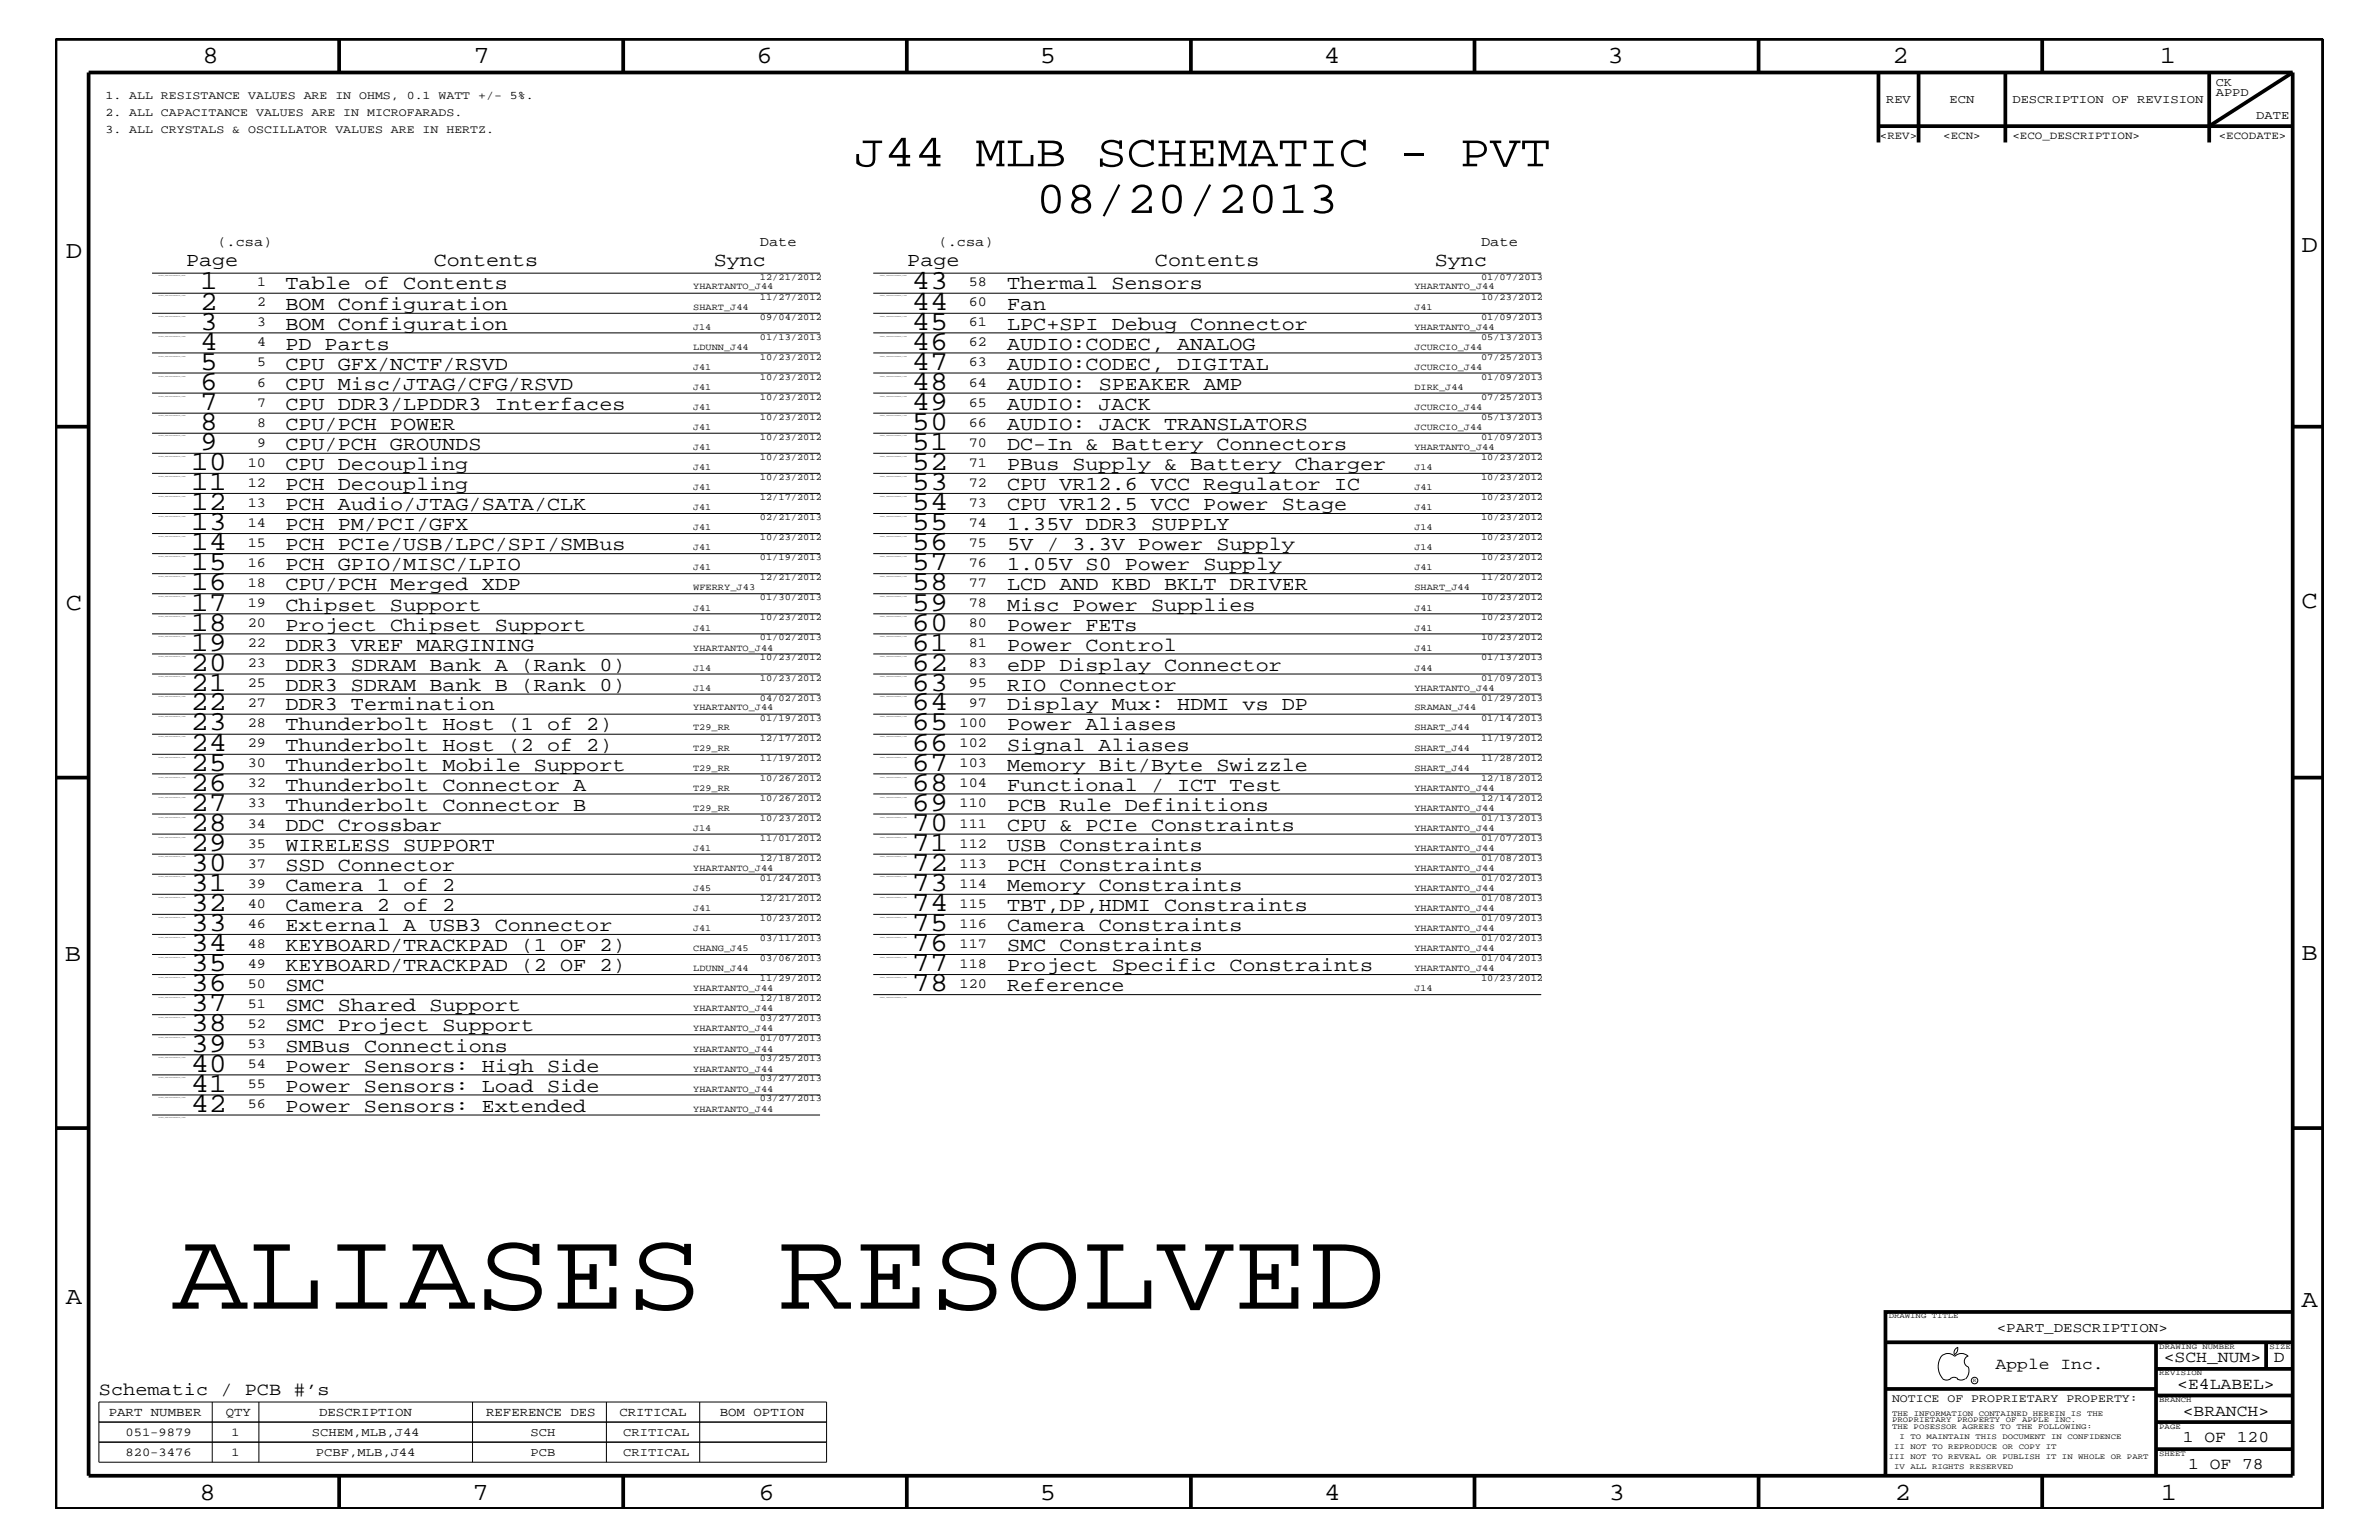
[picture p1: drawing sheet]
<svg xmlns="http://www.w3.org/2000/svg" width="432mm" height="279mm" viewBox="0 0 432 279" stroke-linecap="round" stroke-linejoin="round" font-family="sans-serif">
<defs><g id="words">
<text font-size="20.7" x="31.2" y="237.4">ALIASES RESOLVED</text>
<g font-size="8.3">
<text x="155" y="30.2">J44 MLB SCHEMATIC - PVT</text>
<text x="188" y="38.6">08/20/2013</text>
</g>
<g font-size="5">
<text x="36.3" y="52.5">1</text>
<text x="165.5" y="52.5">43</text>
<text x="36.3" y="59.8">3</text>
<text x="36.3" y="56.2">2</text>
<text x="165.5" y="59.8">45</text>
<text x="165.5" y="56.2">44</text>
<text x="36.3" y="63.4">4</text>
<text x="165.5" y="63.4">46</text>
<text x="36.3" y="70.7">6</text>
<text x="36.3" y="67.1">5</text>
<text x="165.5" y="70.7">48</text>
<text x="165.5" y="67.1">47</text>
<text x="36.3" y="74.4">7</text>
<text x="165.5" y="74.4">49</text>
<text x="36.3" y="81.6">9</text>
<text x="36.3" y="78">8</text>
<text x="165.5" y="81.6">51</text>
<text x="165.5" y="78">50</text>
<text x="34.6" y="88.9">11</text>
<text x="34.6" y="85.3">10</text>
<text x="165.5" y="88.9">53</text>
<text x="165.5" y="85.3">52</text>
<text x="34.6" y="92.6">12</text>
<text x="165.5" y="92.6">54</text>
<text x="34.6" y="99.9">14</text>
<text x="34.6" y="96.2">13</text>
<text x="165.5" y="99.9">56</text>
<text x="165.5" y="96.2">55</text>
<text x="34.6" y="107.1">16</text>
<text x="34.6" y="103.5">15</text>
<text x="165.5" y="107.1">58</text>
<text x="165.5" y="103.5">57</text>
<text x="34.6" y="110.8">17</text>
<text x="165.5" y="110.8">59</text>
<text x="34.6" y="118.1">19</text>
<text x="34.6" y="114.4">18</text>
<text x="165.5" y="118.1">61</text>
<text x="165.5" y="114.4">60</text>
<text x="34.6" y="125.3">21</text>
<text x="34.6" y="121.7">20</text>
<text x="165.5" y="125.3">63</text>
<text x="165.5" y="121.7">62</text>
<text x="34.6" y="128.9">22</text>
<text x="165.5" y="128.9">64</text>
<text x="34.6" y="136.2">24</text>
<text x="34.6" y="132.5">23</text>
<text x="165.5" y="136.2">66</text>
<text x="165.5" y="132.5">65</text>
<text x="34.6" y="143.5">26</text>
<text x="34.6" y="139.8">25</text>
<text x="165.5" y="143.5">68</text>
<text x="165.5" y="139.8">67</text>
<text x="34.6" y="147.1">27</text>
<text x="165.5" y="147.1">69</text>
<text x="34.6" y="154.4">29</text>
<text x="34.6" y="150.7">28</text>
<text x="165.5" y="154.4">71</text>
<text x="165.5" y="150.7">70</text>
<text x="34.6" y="161.7">31</text>
<text x="34.6" y="158">30</text>
<text x="165.5" y="161.7">73</text>
<text x="165.5" y="158">72</text>
<text x="34.6" y="165.3">32</text>
<text x="165.5" y="165.3">74</text>
<text x="34.6" y="172.6">34</text>
<text x="34.6" y="168.9">33</text>
<text x="165.5" y="172.6">76</text>
<text x="165.5" y="168.9">75</text>
<text x="34.6" y="179.9">36</text>
<text x="34.6" y="176.2">35</text>
<text x="165.5" y="179.9">78</text>
<text x="165.5" y="176.2">77</text>
<text x="34.6" y="183.5">37</text>
<text x="34.6" y="190.8">39</text>
<text x="34.6" y="187.1">38</text>
<text x="34.6" y="194.4">40</text>
<text x="34.6" y="201.7">42</text>
<text x="34.6" y="198.1">41</text>
</g>
<g font-size="4.5">
<text x="36.7" y="11.5">8</text>
<text x="85.9" y="11.5">7</text>
<text x="137.3" y="11.5">6</text>
<text x="188.7" y="11.5">5</text>
<text x="240.3" y="11.5">4</text>
<text x="291.8" y="11.5">3</text>
<text x="343.5" y="11.5">2</text>
<text x="392" y="11.5">1</text>
<text x="11.9" y="46.8">D</text>
<text x="417.7" y="45.7">D</text>
<text x="11.9" y="110.6">C</text>
<text x="417.7" y="110.3">C</text>
<text x="11.8" y="174.3">B</text>
<text x="417.7" y="174.2">B</text>
<text x="11.9" y="236.7">A</text>
<text x="417.7" y="237.1">A</text>
<text x="36.2" y="272.1">8</text>
<text x="85.8" y="272.1">7</text>
<text x="137.7" y="272.1">6</text>
<text x="188.7" y="272.1">5</text>
<text x="240.4" y="272.1">4</text>
<text x="292" y="272.1">3</text>
<text x="343.9" y="272.1">2</text>
<text x="392.2" y="272.1">1</text>
</g>
<g font-size="3.6">
<text x="33.8" y="48.3">Page</text>
<text x="51.8" y="52.5">Table of Contents</text>
<text x="78.7" y="48.3">Contents</text>
<text x="129.5" y="48.3">Sync</text>
<text x="164.7" y="48.3">Page</text>
<text x="182.8" y="52.5">Thermal Sensors</text>
<text x="209.6" y="48.3">Contents</text>
<text x="260.4" y="48.3">Sync</text>
<text x="51.8" y="59.8">BOM Configuration</text>
<text x="51.8" y="56.2">BOM Configuration</text>
<text x="182.8" y="59.8">LPC+SPI Debug Connector</text>
<text x="182.8" y="56.2">Fan</text>
<text x="51.8" y="63.4">PD Parts</text>
<text x="182.8" y="63.4">AUDIO:CODEC, ANALOG</text>
<text x="51.8" y="70.7">CPU Misc/JTAG/CFG/RSVD</text>
<text x="51.8" y="67.1">CPU GFX/NCTF/RSVD</text>
<text x="182.8" y="70.7">AUDIO: SPEAKER AMP</text>
<text x="182.8" y="67.1">AUDIO:CODEC, DIGITAL</text>
<text x="51.8" y="74.4">CPU DDR3/LPDDR3 Interfaces</text>
<text x="182.8" y="74.4">AUDIO: JACK</text>
<text x="51.8" y="81.6">CPU/PCH GROUNDS</text>
<text x="51.8" y="78">CPU/PCH POWER</text>
<text x="182.8" y="81.6">DC-In &amp; Battery Connectors</text>
<text x="182.8" y="78">AUDIO: JACK TRANSLATORS</text>
<text x="51.8" y="88.9">PCH Decoupling</text>
<text x="51.8" y="85.3">CPU Decoupling</text>
<text x="182.8" y="88.9">CPU VR12.6 VCC Regulator IC</text>
<text x="182.8" y="85.3">PBus Supply &amp; Battery Charger</text>
<text x="51.8" y="92.6">PCH Audio/JTAG/SATA/CLK</text>
<text x="182.8" y="92.6">CPU VR12.5 VCC Power Stage</text>
<text x="51.8" y="99.9">PCH PCIe/USB/LPC/SPI/SMBus</text>
<text x="51.8" y="96.2">PCH PM/PCI/GFX</text>
<text x="182.8" y="99.9">5V / 3.3V Power Supply</text>
<text x="182.8" y="96.2">1.35V DDR3 SUPPLY</text>
<text x="51.8" y="107.1">CPU/PCH Merged XDP</text>
<text x="51.8" y="103.5">PCH GPIO/MISC/LPIO</text>
<text x="182.8" y="107.1">LCD AND KBD BKLT DRIVER</text>
<text x="182.8" y="103.5">1.05V S0 Power Supply</text>
<text x="51.8" y="110.8">Chipset Support</text>
<text x="182.8" y="110.8">Misc Power Supplies</text>
<text x="51.8" y="118.1">DDR3 VREF MARGINING</text>
<text x="51.8" y="114.4">Project Chipset Support</text>
<text x="182.8" y="118.1">Power Control</text>
<text x="182.8" y="114.4">Power FETs</text>
<text x="51.8" y="125.3">DDR3 SDRAM Bank B (Rank 0)</text>
<text x="51.8" y="121.7">DDR3 SDRAM Bank A (Rank 0)</text>
<text x="182.8" y="125.3">RIO Connector</text>
<text x="182.8" y="121.7">eDP Display Connector</text>
<text x="51.8" y="128.9">DDR3 Termination</text>
<text x="182.8" y="128.9">Display Mux: HDMI vs DP</text>
<text x="51.8" y="136.2">Thunderbolt Host (2 of 2)</text>
<text x="51.8" y="132.5">Thunderbolt Host (1 of 2)</text>
<text x="182.8" y="136.2">Signal Aliases</text>
<text x="182.8" y="132.5">Power Aliases</text>
<text x="51.8" y="143.5">Thunderbolt Connector A</text>
<text x="51.8" y="139.8">Thunderbolt Mobile Support</text>
<text x="182.8" y="143.5">Functional / ICT Test</text>
<text x="182.8" y="139.8">Memory Bit/Byte Swizzle</text>
<text x="51.8" y="147.1">Thunderbolt Connector B</text>
<text x="182.8" y="147.1">PCB Rule Definitions</text>
<text x="51.8" y="154.4">WIRELESS SUPPORT</text>
<text x="51.8" y="150.7">DDC Crossbar</text>
<text x="182.8" y="154.4">USB Constraints</text>
<text x="182.8" y="150.7">CPU &amp; PCIe Constraints</text>
<text x="51.8" y="161.7">Camera 1 of 2</text>
<text x="51.8" y="158">SSD Connector</text>
<text x="182.8" y="161.7">Memory Constraints</text>
<text x="182.8" y="158">PCH Constraints</text>
<text x="51.8" y="165.3">Camera 2 of 2</text>
<text x="182.8" y="165.3">TBT,DP,HDMI Constraints</text>
<text x="51.8" y="172.6">KEYBOARD/TRACKPAD (1 OF 2)</text>
<text x="51.8" y="168.9">External A USB3 Connector</text>
<text x="182.8" y="172.6">SMC Constraints</text>
<text x="182.8" y="168.9">Camera Constraints</text>
<text x="51.8" y="179.9">SMC</text>
<text x="51.8" y="176.2">KEYBOARD/TRACKPAD (2 OF 2)</text>
<text x="182.8" y="179.9">Reference</text>
<text x="182.8" y="176.2">Project Specific Constraints</text>
<text x="51.8" y="183.5">SMC Shared Support</text>
<text x="51.8" y="190.8">SMBus Connections</text>
<text x="51.8" y="187.1">SMC Project Support</text>
<text x="51.8" y="194.4">Power Sensors: High Side</text>
<text x="51.8" y="201.7">Power Sensors: Extended</text>
<text x="51.8" y="198.1">Power Sensors: Load Side</text>
</g>
<text font-size="3.3" x="17.9" y="253.2">Schematic / PCB #’s</text>
<g font-size="3">
<text x="362.2" y="248.4">Apple Inc.</text>
<text x="392.7" y="247.1">&lt;SCH_NUM&gt;</text>
<text x="395.2" y="252">&lt;E4LABEL&gt;</text>
<text x="412.7" y="247.1">D</text>
<text x="396.2" y="256.8">&lt;BRANCH&gt;</text>
<text x="396.2" y="261.6">1 OF 120</text>
<text x="397.2" y="266.6">1 OF 78</text>
</g>
<g font-size="2.5">
<text x="39.5" y="44.6">(.csa)</text>
<text x="137.9" y="44.6">Date</text>
<text x="170.3" y="44.6">(.csa)</text>
<text x="268.8" y="44.6">Date</text>
<text x="46.7" y="51.9">1</text>
<text x="175.9" y="51.9">58</text>
<text x="46.7" y="59.2">3</text>
<text x="46.7" y="55.6">2</text>
<text x="175.9" y="59.2">61</text>
<text x="175.9" y="55.6">60</text>
<text x="46.7" y="62.9">4</text>
<text x="175.9" y="62.9">62</text>
<text x="46.7" y="70.1">6</text>
<text x="46.7" y="66.5">5</text>
<text x="175.9" y="70.1">64</text>
<text x="175.9" y="66.5">63</text>
<text x="46.7" y="77.4">8</text>
<text x="46.7" y="73.8">7</text>
<text x="175.9" y="77.4">66</text>
<text x="175.9" y="73.8">65</text>
<text x="46.7" y="81.1">9</text>
<text x="175.9" y="81.1">70</text>
<text x="45" y="88.3">12</text>
<text x="45" y="84.7">10</text>
<text x="175.9" y="88.3">72</text>
<text x="175.9" y="84.7">71</text>
<text x="45" y="95.6">14</text>
<text x="45" y="92">13</text>
<text x="175.9" y="95.6">74</text>
<text x="175.9" y="92">73</text>
<text x="45" y="99.3">15</text>
<text x="175.9" y="99.3">75</text>
<text x="45" y="106.5">18</text>
<text x="45" y="102.9">16</text>
<text x="175.9" y="106.5">77</text>
<text x="175.9" y="102.9">76</text>
<text x="45" y="113.7">20</text>
<text x="45" y="110.2">19</text>
<text x="175.9" y="113.7">80</text>
<text x="175.9" y="110.2">78</text>
<text x="45" y="117.4">22</text>
<text x="175.9" y="117.4">81</text>
<text x="45" y="124.7">25</text>
<text x="45" y="121">23</text>
<text x="175.9" y="124.7">95</text>
<text x="175.9" y="121">83</text>
<text x="45" y="131.9">28</text>
<text x="45" y="128.3">27</text>
<text x="174.2" y="131.9">100</text>
<text x="175.9" y="128.3">97</text>
<text x="45" y="135.6">29</text>
<text x="174.2" y="135.6">102</text>
<text x="45" y="142.9">32</text>
<text x="45" y="139.2">30</text>
<text x="174.2" y="142.9">104</text>
<text x="174.2" y="139.2">103</text>
<text x="45" y="146.5">33</text>
<text x="174.2" y="146.5">110</text>
<text x="45" y="153.8">35</text>
<text x="45" y="150.1">34</text>
<text x="174.2" y="153.8">112</text>
<text x="174.2" y="150.1">111</text>
<text x="45" y="161.1">39</text>
<text x="45" y="157.4">37</text>
<text x="174.2" y="161.1">114</text>
<text x="174.2" y="157.4">113</text>
<text x="45" y="164.7">40</text>
<text x="174.2" y="164.7">115</text>
<text x="45" y="172">48</text>
<text x="45" y="168.3">46</text>
<text x="174.2" y="172">117</text>
<text x="174.2" y="168.3">116</text>
<text x="45" y="179.3">50</text>
<text x="45" y="175.6">49</text>
<text x="174.2" y="179.3">120</text>
<text x="174.2" y="175.6">118</text>
<text x="45" y="182.9">51</text>
<text x="45" y="190.2">53</text>
<text x="45" y="186.5">52</text>
<text x="45" y="197.4">55</text>
<text x="45" y="193.7">54</text>
<text x="45" y="201">56</text>
<text x="362.4" y="241.7">&lt;PART_DESCRIPTION&gt;</text>
</g>
<g font-size="2.3">
<text x="19.7" y="256.8">PART NUMBER</text>
<text x="41" y="256.8">QTY</text>
<text x="57.9" y="256.8">DESCRIPTION</text>
<text x="88.2" y="256.8">REFERENCE DES</text>
<text x="112.4" y="256.8">CRITICAL</text>
<text x="130.6" y="256.8">BOM OPTION</text>
</g>
<g font-size="2.2">
<text x="402.2" y="17.4">APPD</text>
<text x="402.2" y="15.6">CK</text>
<text x="342.3" y="18.7">REV</text>
<text x="353.9" y="18.7">ECN</text>
<text x="365.3" y="18.7">DESCRIPTION OF REVISION</text>
<text x="409.5" y="21.6">DATE</text>
<text x="22.8" y="260.5">051-9879</text>
<text x="42" y="260.5">1</text>
<text x="56.6" y="260.5">SCHEM,MLB,J44</text>
<text x="96.3" y="260.5">SCH</text>
<text x="113.1" y="260.5">CRITICAL</text>
<text x="22.8" y="264.1">820-3476</text>
<text x="42" y="264.1">1</text>
<text x="57.3" y="264.1">PCBF,MLB,J44</text>
<text x="96.3" y="264.1">PCB</text>
<text x="113.1" y="264.1">CRITICAL</text>
</g>
<g font-size="2.1">
<text x="19.1" y="18">1. ALL RESISTANCE VALUES ARE IN OHMS, 0.1 WATT +/- 5%.</text>
<text x="19.1" y="21">2. ALL CAPACITANCE VALUES ARE IN MICROFARADS.</text>
<text x="19.1" y="24.1">3. ALL CRYSTALS &amp; OSCILLATOR VALUES ARE IN HERTZ.</text>
<text x="343.4" y="254.4">NOTICE OF PROPRIETARY PROPERTY:</text>
</g>
<g font-size="2">
<text x="341.2" y="25.3">&lt;REV&gt;</text>
<text x="352.7" y="25.3">&lt;ECN&gt;</text>
<text x="365.3" y="25.3">&lt;ECO_DESCRIPTION&gt;</text>
<text x="402.7" y="25.3">&lt;ECODATE&gt;</text>
</g>
<g font-size="1.7">
<text x="125.8" y="52.5">YHARTANTO_J44</text>
<text x="137.9" y="50.7">12/21/2012</text>
<text x="256.7" y="52.5">YHARTANTO_J44</text>
<text x="268.8" y="50.7">01/07/2013</text>
<text x="125.8" y="59.8">J14</text>
<text x="125.8" y="56.2">SHART_J44</text>
<text x="137.9" y="58">09/04/2012</text>
<text x="137.9" y="54.4">11/27/2012</text>
<text x="256.7" y="59.8">YHARTANTO_J44</text>
<text x="256.7" y="56.2">J41</text>
<text x="268.8" y="58">01/09/2013</text>
<text x="268.8" y="54.4">10/23/2012</text>
<text x="125.8" y="63.4">LDUNN_J44</text>
<text x="137.9" y="65.3">10/23/2012</text>
<text x="137.9" y="61.7">01/13/2013</text>
<text x="256.7" y="63.4">JCURCIO_J44</text>
<text x="268.8" y="65.3">07/25/2013</text>
<text x="268.8" y="61.7">05/13/2013</text>
<text x="125.8" y="70.7">J41</text>
<text x="125.8" y="67.1">J41</text>
<text x="137.9" y="68.9">10/23/2012</text>
<text x="256.7" y="70.7">DIRK_J44</text>
<text x="256.7" y="67.1">JCURCIO_J44</text>
<text x="268.8" y="68.9">01/09/2013</text>
<text x="125.8" y="74.4">J41</text>
<text x="137.9" y="76.2">10/23/2012</text>
<text x="137.9" y="72.6">10/23/2012</text>
<text x="256.7" y="74.4">JCURCIO_J44</text>
<text x="268.8" y="76.2">05/13/2013</text>
<text x="268.8" y="72.6">07/25/2013</text>
<text x="125.8" y="81.6">J41</text>
<text x="125.8" y="78">J41</text>
<text x="137.9" y="83.5">10/23/2012</text>
<text x="137.9" y="79.9">10/23/2012</text>
<text x="256.7" y="81.6">YHARTANTO_J44</text>
<text x="256.7" y="78">JCURCIO_J44</text>
<text x="268.8" y="83.5">10/23/2012</text>
<text x="268.8" y="79.9">01/09/2013</text>
<text x="125.8" y="88.9">J41</text>
<text x="125.8" y="85.3">J41</text>
<text x="137.9" y="87.1">10/23/2012</text>
<text x="256.7" y="88.9">J41</text>
<text x="256.7" y="85.3">J14</text>
<text x="268.8" y="87.1">10/23/2012</text>
<text x="125.8" y="92.6">J41</text>
<text x="137.9" y="94.3">02/21/2013</text>
<text x="137.9" y="90.7">12/17/2012</text>
<text x="256.7" y="92.6">J41</text>
<text x="268.8" y="94.3">10/23/2012</text>
<text x="268.8" y="90.7">10/23/2012</text>
<text x="125.8" y="99.9">J41</text>
<text x="125.8" y="96.2">J41</text>
<text x="137.9" y="101.6">01/19/2013</text>
<text x="137.9" y="98">10/23/2012</text>
<text x="256.7" y="99.9">J14</text>
<text x="256.7" y="96.2">J14</text>
<text x="268.8" y="101.6">10/23/2012</text>
<text x="268.8" y="98">10/23/2012</text>
<text x="125.8" y="107.1">WFERRY_J43</text>
<text x="125.8" y="103.5">J41</text>
<text x="137.9" y="105.3">12/21/2012</text>
<text x="256.7" y="107.1">SHART_J44</text>
<text x="256.7" y="103.5">J41</text>
<text x="268.8" y="105.3">11/20/2012</text>
<text x="125.8" y="110.8">J41</text>
<text x="137.9" y="112.6">10/23/2012</text>
<text x="137.9" y="108.9">01/30/2013</text>
<text x="256.7" y="110.8">J41</text>
<text x="268.8" y="112.6">10/23/2012</text>
<text x="268.8" y="108.9">10/23/2012</text>
<text x="125.8" y="118.1">YHARTANTO_J44</text>
<text x="125.8" y="114.4">J41</text>
<text x="137.9" y="119.8">10/23/2012</text>
<text x="137.9" y="116.2">01/02/2013</text>
<text x="256.7" y="118.1">J41</text>
<text x="256.7" y="114.4">J41</text>
<text x="268.8" y="119.8">01/13/2013</text>
<text x="268.8" y="116.2">10/23/2012</text>
<text x="125.8" y="125.3">J14</text>
<text x="125.8" y="121.7">J14</text>
<text x="137.9" y="123.5">10/23/2012</text>
<text x="256.7" y="125.3">YHARTANTO_J44</text>
<text x="256.7" y="121.7">J44</text>
<text x="268.8" y="123.5">01/09/2013</text>
<text x="125.8" y="128.9">YHARTANTO_J44</text>
<text x="137.9" y="130.8">01/19/2013</text>
<text x="137.9" y="127.1">04/02/2013</text>
<text x="256.7" y="128.9">SRAMAN_J44</text>
<text x="268.8" y="130.8">01/14/2013</text>
<text x="268.8" y="127.1">01/29/2013</text>
<text x="125.8" y="136.2">T29_RR</text>
<text x="125.8" y="132.5">T29_RR</text>
<text x="137.9" y="134.4">12/17/2012</text>
<text x="256.7" y="136.2">SHART_J44</text>
<text x="256.7" y="132.5">SHART_J44</text>
<text x="268.8" y="134.4">11/19/2012</text>
<text x="125.8" y="143.5">T29_RR</text>
<text x="125.8" y="139.8">T29_RR</text>
<text x="137.9" y="141.7">10/26/2012</text>
<text x="137.9" y="138">11/19/2012</text>
<text x="256.7" y="143.5">YHARTANTO_J44</text>
<text x="256.7" y="139.8">SHART_J44</text>
<text x="268.8" y="141.7">12/18/2012</text>
<text x="268.8" y="138">11/28/2012</text>
<text x="125.8" y="147.1">T29_RR</text>
<text x="137.9" y="149">10/23/2012</text>
<text x="137.9" y="145.3">10/26/2012</text>
<text x="256.7" y="147.1">YHARTANTO_J44</text>
<text x="268.8" y="149">01/13/2013</text>
<text x="268.8" y="145.3">12/14/2012</text>
<text x="125.8" y="154.4">J41</text>
<text x="125.8" y="150.7">J14</text>
<text x="137.9" y="152.6">11/01/2012</text>
<text x="256.7" y="154.4">YHARTANTO_J44</text>
<text x="256.7" y="150.7">YHARTANTO_J44</text>
<text x="268.8" y="152.6">01/07/2013</text>
<text x="125.8" y="161.7">J45</text>
<text x="125.8" y="158">YHARTANTO_J44</text>
<text x="137.9" y="159.9">01/24/2013</text>
<text x="137.9" y="156.2">12/18/2012</text>
<text x="256.7" y="161.7">YHARTANTO_J44</text>
<text x="256.7" y="158">YHARTANTO_J44</text>
<text x="268.8" y="159.9">01/02/2013</text>
<text x="268.8" y="156.2">01/08/2013</text>
<text x="125.8" y="165.3">J41</text>
<text x="137.9" y="167.1">10/23/2012</text>
<text x="137.9" y="163.5">12/21/2012</text>
<text x="256.7" y="165.3">YHARTANTO_J44</text>
<text x="268.8" y="167.1">01/09/2013</text>
<text x="268.8" y="163.5">01/08/2013</text>
<text x="125.8" y="172.6">CHANG_J45</text>
<text x="125.8" y="168.9">J41</text>
<text x="137.9" y="170.7">03/11/2013</text>
<text x="256.7" y="172.6">YHARTANTO_J44</text>
<text x="256.7" y="168.9">YHARTANTO_J44</text>
<text x="268.8" y="170.7">01/02/2013</text>
<text x="125.8" y="179.9">YHARTANTO_J44</text>
<text x="125.8" y="176.2">LDUNN_J44</text>
<text x="137.9" y="178">11/29/2012</text>
<text x="137.9" y="174.4">03/06/2013</text>
<text x="256.7" y="179.9">J14</text>
<text x="256.7" y="176.2">YHARTANTO_J44</text>
<text x="268.8" y="178">10/23/2012</text>
<text x="268.8" y="174.4">01/04/2013</text>
<text x="125.8" y="183.5">YHARTANTO_J44</text>
<text x="137.9" y="185.3">03/27/2013</text>
<text x="137.9" y="181.6">12/18/2012</text>
<text x="125.8" y="190.8">YHARTANTO_J44</text>
<text x="125.8" y="187.1">YHARTANTO_J44</text>
<text x="137.9" y="188.9">01/07/2013</text>
<text x="125.8" y="194.4">YHARTANTO_J44</text>
<text x="137.9" y="196.2">03/27/2013</text>
<text x="137.9" y="192.6">03/25/2013</text>
<text x="125.8" y="201.7">YHARTANTO_J44</text>
<text x="125.8" y="198.1">YHARTANTO_J44</text>
<text x="137.9" y="199.8">03/27/2013</text>
</g>
<g font-size="1.4">
<text x="342.8" y="239.2">DRAWING TITLE</text>
<text x="391.9" y="244.7">DRAWING NUMBER</text>
<text x="411.9" y="244.7">SIZE</text>
<text x="391.9" y="249.5">REVISION</text>
<text x="343.4" y="256.8">THE INFORMATION CONTAINED HEREIN IS THE</text>
<text x="391.9" y="254.4">BRANCH</text>
<text x="343.4" y="259.3">THE POSESSOR AGREES TO THE FOLLOWING:</text>
<text x="343.4" y="258">PROPRIETARY PROPERTY OF APPLE INC.</text>
<text x="343.8" y="262.9">II NOT TO REPRODUCE OR COPY IT</text>
<text x="344.8" y="261.1">I TO MAINTAIN THIS DOCUMENT IN CONFIDENCE</text>
<text x="391.9" y="259.3">PAGE</text>
<text x="342.8" y="264.7">III NOT TO REVEAL OR PUBLISH IT IN WHOLE OR PART</text>
<text x="343.8" y="266.6">IV ALL RIGHTS RESERVED</text>
<text x="391.9" y="264.1">SHEET</text>
</g>
<text font-size="1" x="358.1" y="250.7">R</text>
<g font-size=".3">
<text x="28.8" y="53.8">TABLE_TABLEOFCONTENTS_ITEM</text>
<text x="28.8" y="50.2">TABLE_TABLEOFCONTENTS_HEAD</text>
<text x="159.7" y="50.2">TABLE_TABLEOFCONTENTS_HEAD</text>
<text x="159.7" y="53.8">TABLE_TABLEOFCONTENTS_ITEM</text>
<text x="28.8" y="57.4">TABLE_TABLEOFCONTENTS_ITEM</text>
<text x="159.7" y="57.4">TABLE_TABLEOFCONTENTS_ITEM</text>
<text x="28.8" y="64.7">TABLE_TABLEOFCONTENTS_ITEM</text>
<text x="28.8" y="61.1">TABLE_TABLEOFCONTENTS_ITEM</text>
<text x="159.7" y="64.7">TABLE_TABLEOFCONTENTS_ITEM</text>
<text x="159.7" y="61.1">TABLE_TABLEOFCONTENTS_ITEM</text>
<text x="28.8" y="72">TABLE_TABLEOFCONTENTS_ITEM</text>
<text x="28.8" y="68.4">TABLE_TABLEOFCONTENTS_ITEM</text>
<text x="159.7" y="72">TABLE_TABLEOFCONTENTS_ITEM</text>
<text x="159.7" y="68.4">TABLE_TABLEOFCONTENTS_ITEM</text>
<text x="28.8" y="75.6">TABLE_TABLEOFCONTENTS_ITEM</text>
<text x="159.7" y="75.6">TABLE_TABLEOFCONTENTS_ITEM</text>
<text x="28.8" y="82.8">TABLE_TABLEOFCONTENTS_ITEM</text>
<text x="28.8" y="79.2">TABLE_TABLEOFCONTENTS_ITEM</text>
<text x="159.7" y="82.8">TABLE_TABLEOFCONTENTS_ITEM</text>
<text x="159.7" y="79.2">TABLE_TABLEOFCONTENTS_ITEM</text>
<text x="28.8" y="86.5">TABLE_TABLEOFCONTENTS_ITEM</text>
<text x="159.7" y="86.5">TABLE_TABLEOFCONTENTS_ITEM</text>
<text x="28.8" y="93.8">TABLE_TABLEOFCONTENTS_ITEM</text>
<text x="28.8" y="90.1">TABLE_TABLEOFCONTENTS_ITEM</text>
<text x="159.7" y="93.8">TABLE_TABLEOFCONTENTS_ITEM</text>
<text x="159.7" y="90.1">TABLE_TABLEOFCONTENTS_ITEM</text>
<text x="28.8" y="101">TABLE_TABLEOFCONTENTS_ITEM</text>
<text x="28.8" y="97.4">TABLE_TABLEOFCONTENTS_ITEM</text>
<text x="159.7" y="101">TABLE_TABLEOFCONTENTS_ITEM</text>
<text x="159.7" y="97.4">TABLE_TABLEOFCONTENTS_ITEM</text>
<text x="28.8" y="104.7">TABLE_TABLEOFCONTENTS_ITEM</text>
<text x="159.7" y="104.7">TABLE_TABLEOFCONTENTS_ITEM</text>
<text x="28.8" y="112">TABLE_TABLEOFCONTENTS_ITEM</text>
<text x="28.8" y="108.3">TABLE_TABLEOFCONTENTS_ITEM</text>
<text x="159.7" y="112">TABLE_TABLEOFCONTENTS_ITEM</text>
<text x="159.7" y="108.3">TABLE_TABLEOFCONTENTS_ITEM</text>
<text x="28.8" y="119.2">TABLE_TABLEOFCONTENTS_ITEM</text>
<text x="28.8" y="115.6">TABLE_TABLEOFCONTENTS_ITEM</text>
<text x="159.7" y="119.2">TABLE_TABLEOFCONTENTS_ITEM</text>
<text x="159.7" y="115.6">TABLE_TABLEOFCONTENTS_ITEM</text>
<text x="28.8" y="122.9">TABLE_TABLEOFCONTENTS_ITEM</text>
<text x="159.7" y="122.9">TABLE_TABLEOFCONTENTS_ITEM</text>
<text x="28.8" y="130.2">TABLE_TABLEOFCONTENTS_ITEM</text>
<text x="28.8" y="126.5">TABLE_TABLEOFCONTENTS_ITEM</text>
<text x="159.7" y="130.2">TABLE_TABLEOFCONTENTS_ITEM</text>
<text x="159.7" y="126.5">TABLE_TABLEOFCONTENTS_ITEM</text>
<text x="28.8" y="137.4">TABLE_TABLEOFCONTENTS_ITEM</text>
<text x="28.8" y="133.8">TABLE_TABLEOFCONTENTS_ITEM</text>
<text x="159.7" y="137.4">TABLE_TABLEOFCONTENTS_ITEM</text>
<text x="159.7" y="133.8">TABLE_TABLEOFCONTENTS_ITEM</text>
<text x="28.8" y="141.1">TABLE_TABLEOFCONTENTS_ITEM</text>
<text x="159.7" y="141.1">TABLE_TABLEOFCONTENTS_ITEM</text>
<text x="28.8" y="148.4">TABLE_TABLEOFCONTENTS_ITEM</text>
<text x="28.8" y="144.7">TABLE_TABLEOFCONTENTS_ITEM</text>
<text x="159.7" y="148.4">TABLE_TABLEOFCONTENTS_ITEM</text>
<text x="159.7" y="144.7">TABLE_TABLEOFCONTENTS_ITEM</text>
<text x="28.8" y="155.6">TABLE_TABLEOFCONTENTS_ITEM</text>
<text x="28.8" y="152">TABLE_TABLEOFCONTENTS_ITEM</text>
<text x="159.7" y="155.6">TABLE_TABLEOFCONTENTS_ITEM</text>
<text x="159.7" y="152">TABLE_TABLEOFCONTENTS_ITEM</text>
<text x="28.8" y="159.2">TABLE_TABLEOFCONTENTS_ITEM</text>
<text x="159.7" y="159.2">TABLE_TABLEOFCONTENTS_ITEM</text>
<text x="28.8" y="166.5">TABLE_TABLEOFCONTENTS_ITEM</text>
<text x="28.8" y="162.8">TABLE_TABLEOFCONTENTS_ITEM</text>
<text x="159.7" y="166.5">TABLE_TABLEOFCONTENTS_ITEM</text>
<text x="159.7" y="162.8">TABLE_TABLEOFCONTENTS_ITEM</text>
<text x="28.8" y="173.8">TABLE_TABLEOFCONTENTS_ITEM</text>
<text x="28.8" y="170.1">TABLE_TABLEOFCONTENTS_ITEM</text>
<text x="159.7" y="173.8">TABLE_TABLEOFCONTENTS_ITEM</text>
<text x="159.7" y="170.1">TABLE_TABLEOFCONTENTS_ITEM</text>
<text x="28.8" y="177.4">TABLE_TABLEOFCONTENTS_ITEM</text>
<text x="159.7" y="177.4">TABLE_TABLEOFCONTENTS_ITEM</text>
<text x="28.8" y="184.7">TABLE_TABLEOFCONTENTS_ITEM</text>
<text x="28.8" y="181">TABLE_TABLEOFCONTENTS_ITEM</text>
<text x="159.7" y="181">TABLE_TABLEOFCONTENTS_ITEM</text>
<text x="28.8" y="192">TABLE_TABLEOFCONTENTS_ITEM</text>
<text x="28.8" y="188.3">TABLE_TABLEOFCONTENTS_ITEM</text>
<text x="28.8" y="195.6">TABLE_TABLEOFCONTENTS_ITEM</text>
<text x="28.8" y="202.9">TABLE_TABLEOFCONTENTS_ITEM</text>
<text x="28.8" y="199.2">TABLE_TABLEOFCONTENTS_ITEM</text>
</g>
</g></defs>
<g fill="none" stroke="#000" stroke-width=".18">
<path d="M27.6 56.8h121.2M27.6 49.6h121.2M27.6 53.2h121.2M158.5 56.8h121.2M158.5 49.6h121.2M158.5 53.2h121.2M27.6 78.6h121.2M27.6 75h121.2M27.6 71.3h121.2M27.6 67.7h121.2M27.6 64h121.2M27.6 60.4h121.2"/>
<path d="M158.5 78.6h121.2M158.5 75h121.2M158.5 71.3h121.2M158.5 67.7h121.2M158.5 64h121.2M158.5 60.4h121.2M27.6 96.8h121.2M27.6 93.2h121.2M27.6 89.5h121.2M27.6 85.9h121.2M27.6 82.2h121.2M158.5 96.8h121.2"/>
<path d="M158.5 93.2h121.2M158.5 89.5h121.2M158.5 85.9h121.2M158.5 82.2h121.2M27.6 118.6h121.2M27.6 115h121.2M27.6 111.4h121.2M27.6 107.7h121.2M27.6 104.1h121.2M27.6 100.4h121.2M158.5 118.6h121.2M158.5 115h121.2"/>
<path d="M158.5 111.4h121.2M158.5 107.7h121.2M158.5 104.1h121.2M158.5 100.4h121.2M27.6 136.8h121.2M27.6 133.2h121.2M27.6 129.6h121.2M27.6 125.9h121.2M27.6 122.3h121.2M158.5 136.8h121.2M158.5 133.2h121.2M158.5 129.6h121.2"/>
<path d="M158.5 125.9h121.2M158.5 122.3h121.2M27.6 158.6h121.2M27.6 155h121.2M27.6 151.3h121.2M27.6 147.7h121.2M27.6 144h121.2M27.6 140.4h121.2M158.5 158.6h121.2M158.5 155h121.2M158.5 151.3h121.2M158.5 147.7h121.2"/>
<path d="M158.5 144h121.2M158.5 140.4h121.2M27.6 176.8h121.2M27.6 173.2h121.2M27.6 169.5h121.2M27.6 165.9h121.2M27.6 162.2h121.2M158.5 176.8h121.2M158.5 173.2h121.2M158.5 169.5h121.2M158.5 165.9h121.2M158.5 162.2h121.2"/>
<path d="M27.6 198.7h121.2M27.6 195h121.2M27.6 191.4h121.2M27.6 187.7h121.2M27.6 184.1h121.2M27.6 180.5h121.2M158.5 180.5h121.2M27.6 202.3h121.2M17.9 254.4h132.1v10.9h-132.1zM17.9 258h132.1M38.5 254.4v10.9M47 254.4v10.9"/>
<path d="M85.8 254.4v10.9M110.1 254.4v10.9M127 254.4v10.9M352.3 246.1a1.72 1.72 0 0 1 2.5 0 1.69 1.69 0 0 1 2.4 0M352.4 246a3.2 3.2 0 0 0 .4 4.3l.8 .1 .4-.2M354 250.2l.7-.3 .7 .3M355.2 250.2l.7 .2 .7-.2M355.3 244.4v.3a1.18 1.18 0 0 1-.6 1.1M355.4 244.4a.99 .99 0 0 0-.6 1.4M357.2 246a1.04 1.04 0 0 0-.7 1 1.04 1.04 0 0 0 .7 1M357.3 248l.1 .7a2.11 2.11 0 0 1-.6 1.5M17.9 261.6h132.1"/>
<circle cx="358.4" cy="250.5" r=".59"/>
</g>
<g fill="none" stroke="#000" stroke-width=".68" stroke-linecap="butt">
<path d="M10.1 7.1h411.5v266.7h-411.5zM16.1 13.2h400v254.5h-400zM61.6 7.1v6.1M113.1 7.1v6.1M164.6 7.1v6.1M216.2 7.1v6.1M267.6 7.1v6.1M319.2 7.1v6.1M341 13.2v12.7M348.2 13.2v12.7M364 13.2v12.7M370.7 7.1v6.1"/>
<path d="M401 13.2v12.7M416.1 13.2l-15.1 9.7M341 22.9h75.1M10.1 77.4h6M416.1 77.4h5.5M10.1 141.1h6M416.1 141.1h5.5M10.1 204.7h6M416.1 204.7h5.5M416.1 238h-73.9v29.7M342.2 243.5h73.9M342.2 252h49.1"/>
<path d="M391.3 248.4h24.8M391.3 243.5v24.2M391.3 253.2h24.8M391.3 258h24.8M411.3 243.5v4.9M61.6 267.7v6.1M113.1 267.7v6.1M164.6 267.7v6.1M216.2 268v5.8M267.6 267.7v6.1M319.2 267.7v6.1M370.7 267.7v6.1"/>
<path d="M391.3 262.9h24.8"/>
</g>
<use href="#words"/>
</svg>
